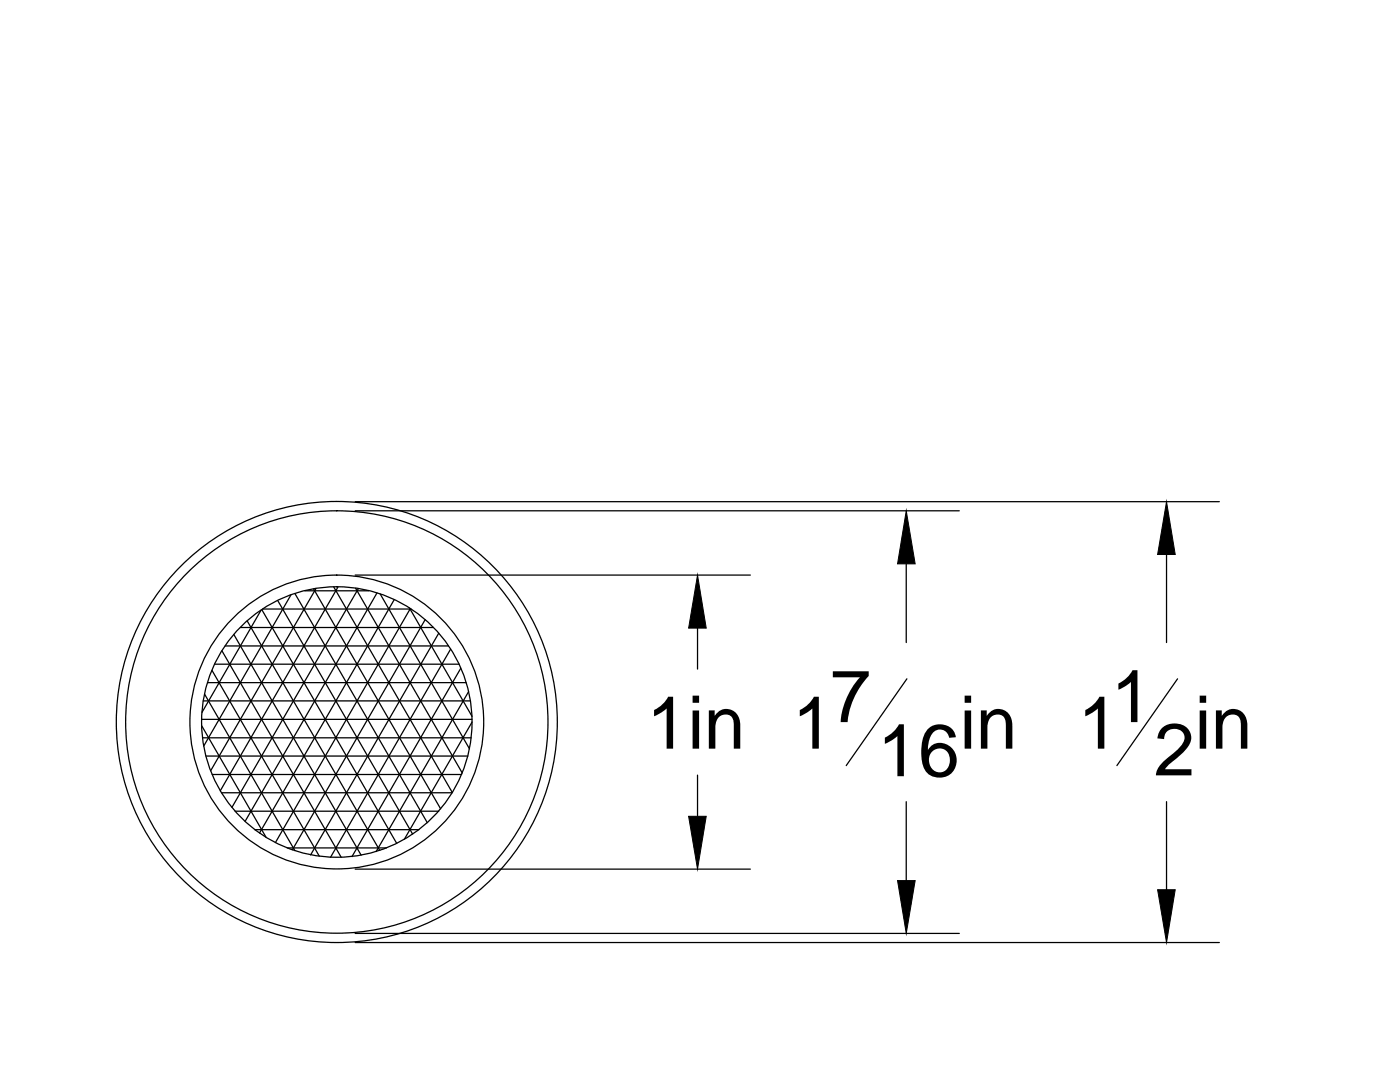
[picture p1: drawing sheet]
<svg xmlns="http://www.w3.org/2000/svg" width="279mm" height="216mm" viewBox="0 0 279 216" stroke-linecap="round" stroke-linejoin="round" font-family="sans-serif">
<defs><g id="words">
<g font-size="14.7">
<text x="129" y="149.4">1in 1</text>
<text x="165.7" y="144.1">7</text>
<text x="191.5" y="149.4">in</text>
<text x="215.1" y="149.4">1</text>
<text x="221.7" y="144.1">1</text>
<text x="238.4" y="149.4">in</text>
<text x="175.1" y="154.9">16</text>
<text x="230.3" y="154.7">2</text>
</g>
</g></defs>
<!-- layer: 0 -->
<g fill="none" stroke="#000" stroke-width=".25">
<path d="M55.4 119.8l27 46.6M58.1 118.7l-17.4 30.2M58.9 118.4l26.4 45.8M60.8 117.9h12.8M62.6 117.5l25.3 43.9M63 117.5l-20.9 36.3M66.6 117.1l23.7 41M67.5 117.1l-23.5 40.7M70.9 100.1h172.4M70.9 101.9h120.5M70.9 114.8h78.8M71 117.4l21.3 36.8"/>
<path d="M71.5 117.5l-25.2 43.6M75.2 118.3l-26.3 45.6M75.9 118.5l17.8 30.9M78.7 119.7l-26.9 46.5M180.9 112.5v15.7M232.8 110.6v17.6M40.6 139.9h53.3M40.8 138.5l18.1 31.2M41.4 136.2h51.6M42.3 133.8l21.4 37M42.9 132.5h48.7M44.3 129.9l23.8 41.2"/>
<path d="M44.9 128.9h44.6M46.7 126.6l25.4 44M48 125.2h38.5M49.3 123.9l26.5 45.8M52.1 121.8l-11.8 20.3M52.3 121.7l26.9 46.6M52.4 121.5h29.7M81.7 121.3l12.5 21.6M81.9 121.4l-26.9 46.7M84.9 123.6l-26.6 46M87.6 126.4l-25.6 44.2M89.9 129.5l-23.9 41.6"/>
<path d="M92 133.3l-21.8 37.6M93.5 138l-18.4 31.9M139.2 125.3v8.2M181 135.5l-12.1 17.3M235 135.5l-12.1 17.3M40.2 143.5h54M40.3 144.9l12.8 22.2M40.4 147.2h53.6M41.1 150.9h52.3M42.3 154.5h49.8M44.2 158.2h46M94.2 144.1l-13.5 23.4"/>
<path d="M139.2 154.7v8.2M180.9 160v15.7M232.8 160v17.5M46.9 161.9h40.7M50.9 165.6h32.7M57.3 169.2h19.8M70.9 173.4h78.8M70.9 188.1h172.4M70.9 186.3h120.5"/>
<circle cx="67.2" cy="144.1" r="29.3"/>
<circle cx="67.2" cy="144.1" r="27"/>
<circle cx="67.2" cy="144.1" r="44"/>
<circle cx="67.2" cy="144.1" r="42.1"/>
</g>
<path d="M180.9 101.9l1.7 10.6h-3.5zM232.8 100.1l1.7 10.5h-3.5zM139.2 114.8l1.7 10.5h-3.5zM137.4 162.9h3.5l-1.7 10.5zM179.1 175.7h3.5l-1.7 10.6zM231 177.5h3.5l-1.7 10.6z" fill="#000" stroke="#000" stroke-width=".2"/>
<use href="#words"/>
</svg>
